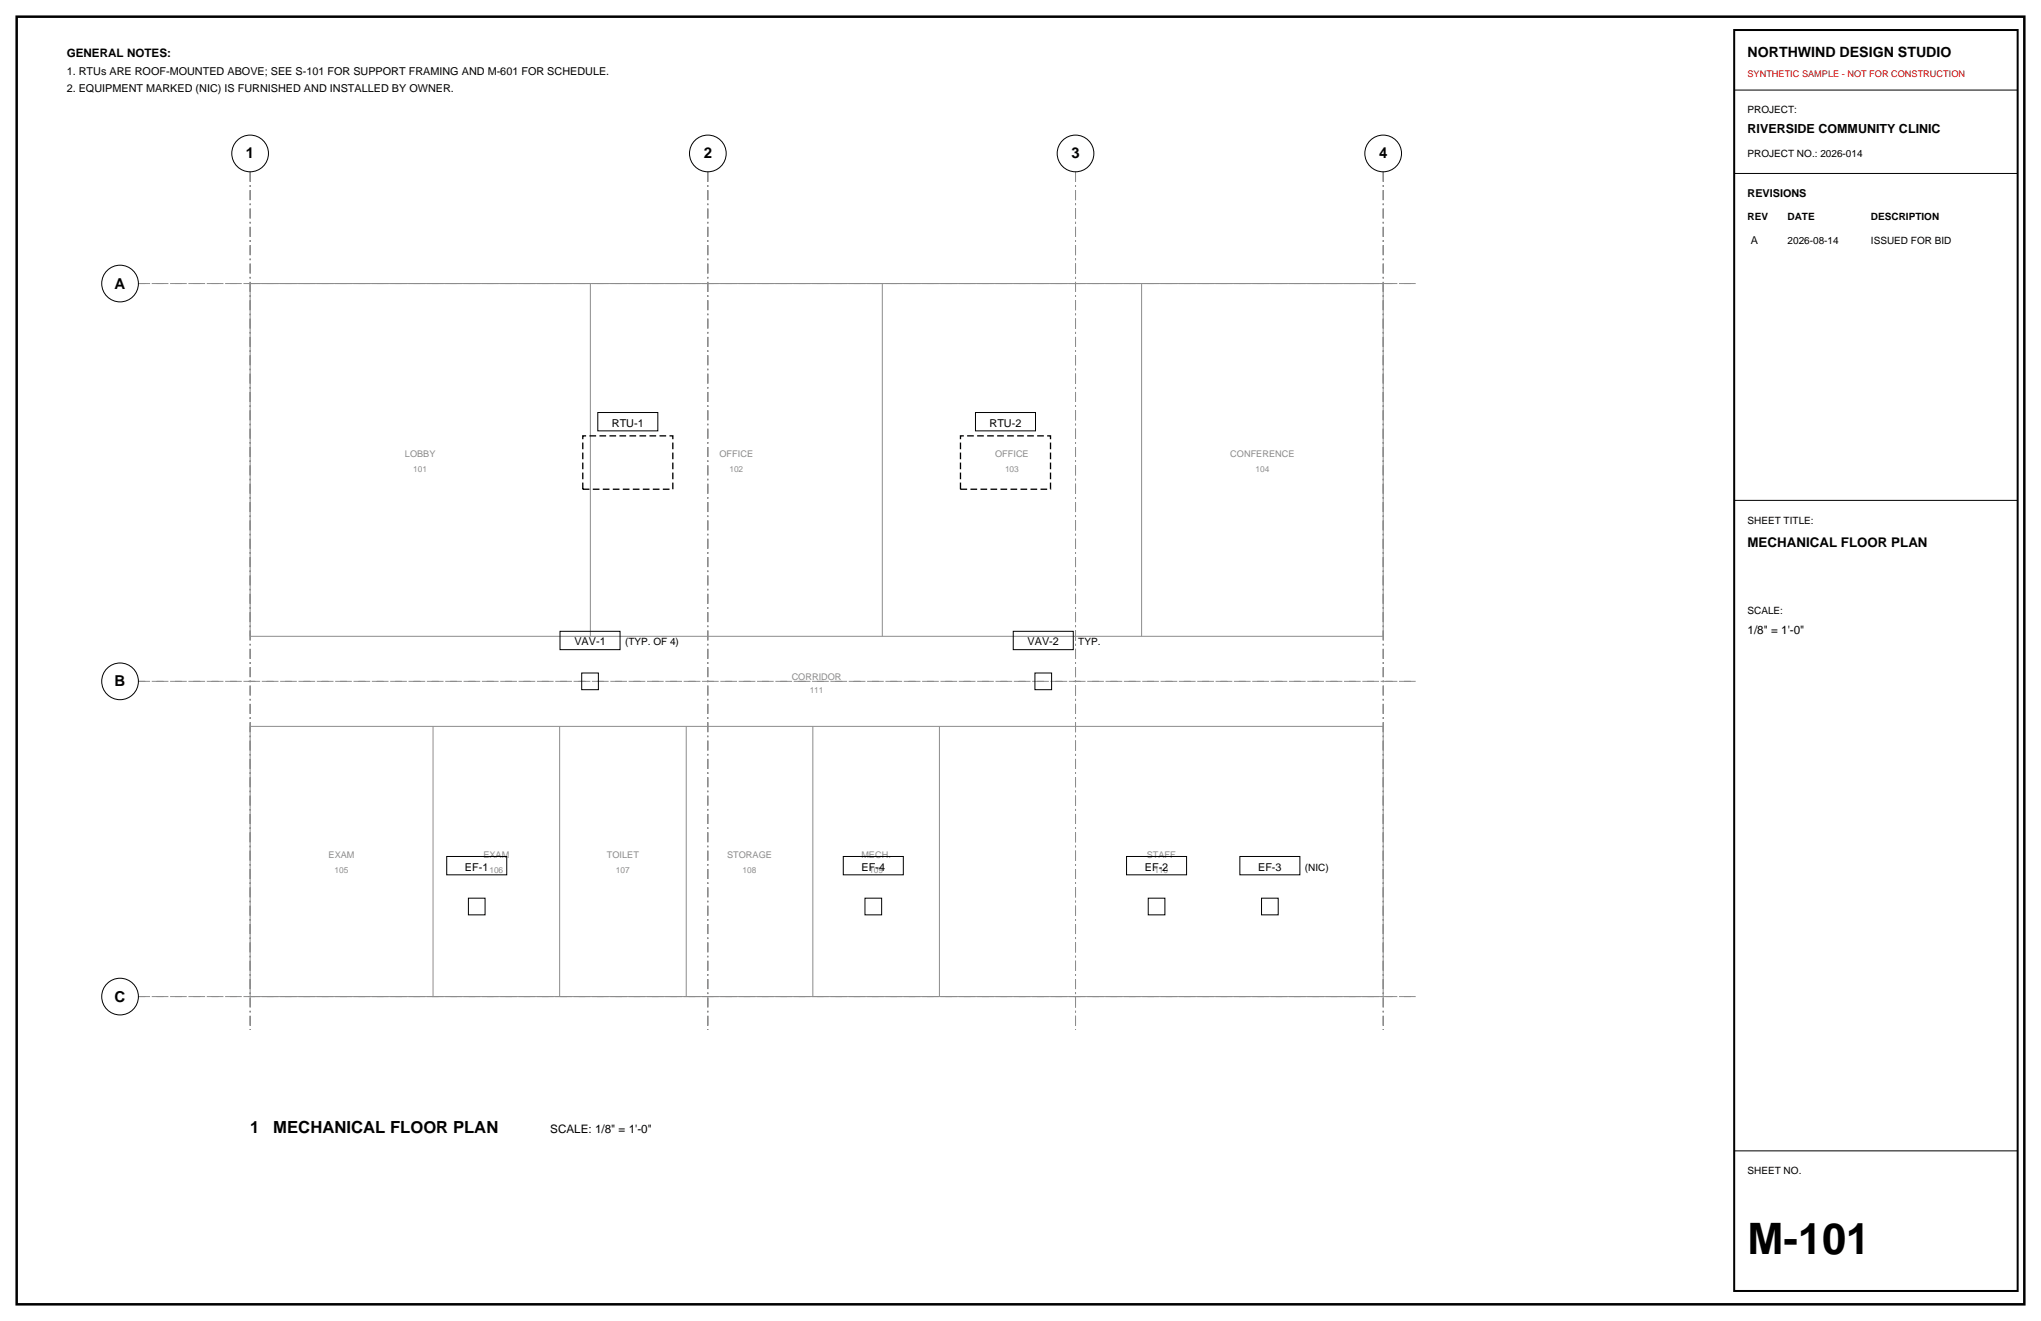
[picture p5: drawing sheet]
<svg xmlns="http://www.w3.org/2000/svg" width="432mm" height="279mm" viewBox="0 0 432 279" stroke-linecap="round" stroke-linejoin="round" font-family="sans-serif">
<defs><g id="words">
<text font-size="9.2" x="369.7" y="265.3">M-101</text>
<g font-size="3.5">
<text x="52.9" y="239.7">1</text>
<text x="57.8" y="239.7">MECHANICAL FLOOR PLAN</text>
</g>
<g font-size="3.2">
<text x="52" y="33.5">1</text>
<text x="148.9" y="33.5">2</text>
<text x="226.7" y="33.5">3</text>
<text x="291.7" y="33.5">4</text>
<text x="24.3" y="61">A</text>
<text x="24.3" y="145.2">B</text>
<text x="24.3" y="211.8">C</text>
</g>
<text font-size="3" x="369.7" y="12">NORTHWIND DESIGN STUDIO</text>
<text font-size="2.8" x="369.7" y="115.7">MECHANICAL FLOOR PLAN</text>
<text font-size="2.6" x="369.7" y="28.2">RIVERSIDE COMMUNITY CLINIC</text>
<g font-size="2.5">
<text x="14.1" y="12">GENERAL NOTES:</text>
<text x="369.7" y="134.1">1/8&quot; = 1'-0&quot;</text>
<text x="116.4" y="239.7">SCALE: 1/8&quot; = 1'-0&quot;</text>
</g>
<g font-size="2.3">
<text x="14.1" y="15.9">1. RTUs ARE ROOF-MOUNTED ABOVE; SEE S-101 FOR SUPPORT FRAMING AND M-601 FOR SCHEDULE.</text>
<text x="14.1" y="19.4">2. EQUIPMENT MARKED (NIC) IS FURNISHED AND INSTALLED BY OWNER.</text>
<text x="369.7" y="41.6">REVISIONS</text>
<text x="370.4" y="51.5">A</text>
<text x="129.4" y="90.2">RTU-1</text>
<text x="209.3" y="90.2">RTU-2</text>
<text x="121.5" y="136.5">VAV-1</text>
<text x="217.4" y="136.5">VAV-2</text>
<text x="98.4" y="184.1">EF-1</text>
<text x="182.3" y="184.1">EF-4</text>
<text x="242.2" y="184.1">EF-2</text>
<text x="266.2" y="184.1">EF-3</text>
</g>
<g font-size="2.1">
<text x="369.7" y="24">PROJECT:</text>
<text x="369.7" y="33.2">PROJECT NO.: 2026-014</text>
<text x="369.7" y="46.6">REV</text>
<text x="378.2" y="46.6">DATE</text>
<text x="395.8" y="46.6">DESCRIPTION</text>
<text x="378.2" y="51.5">2026-08-14</text>
<text x="395.8" y="51.5">ISSUED FOR BID</text>
<text x="369.7" y="110.8">SHEET TITLE:</text>
<text x="369.7" y="129.8">SCALE:</text>
<text x="132.2" y="136.5">(TYP. OF 4)</text>
<text x="228.1" y="136.5">TYP.</text>
<text x="276.1" y="184.1">(NIC)</text>
<text x="369.7" y="248.4">SHEET NO.</text>
</g>
<text font-size="1.9" fill="#d90d0d" x="369.7" y="16.2">SYNTHETIC SAMPLE - NOT FOR CONSTRUCTION</text>
<g font-size="1.9" fill="#8c8c8c">
<text x="85.7" y="96.6">LOBBY</text>
<text x="152.2" y="96.6">OFFICE</text>
<text x="210.5" y="96.6">OFFICE</text>
<text x="260.3" y="96.6">CONFERENCE</text>
<text x="167.5" y="143.8">CORRIDOR</text>
<text x="69.5" y="181.5">EXAM</text>
<text x="102.3" y="181.5">EXAM</text>
<text x="128.4" y="181.5">TOILET</text>
<text x="153.8" y="181.5">STORAGE</text>
<text x="182.2" y="181.5">MECH.</text>
<text x="242.6" y="181.5">STAFF</text>
</g>
<g font-size="1.8" fill="#8c8c8c">
<text x="87.4" y="99.7">101</text>
<text x="154.3" y="99.7">102</text>
<text x="212.6" y="99.7">103</text>
<text x="265.6" y="99.7">104</text>
<text x="171.3" y="146.6">111</text>
<text x="70.8" y="184.7">105</text>
<text x="103.5" y="184.7">106</text>
<text x="130.3" y="184.7">107</text>
<text x="157.1" y="184.7">108</text>
<text x="183.9" y="184.7">109</text>
<text x="244.2" y="184.7">110</text>
</g>
</g></defs>
<path d="M3.5 3.5h424.8v272.4h-424.8z" fill="none" stroke="#000" stroke-width=".53"/>
<path d="M52.9 36.3v181.5zM149.8 36.3v181.5zM227.5 36.3v181.5zM292.6 36.3v181.5zM29.3 60h270.4zM29.3 144.1h270.4zM29.3 210.8h270.4z" fill="none" stroke="#8c8c8c" stroke-width=".21" stroke-dasharray="2.1 .7 .4 .7" stroke-linecap="butt"/>
<g fill="none" stroke="#000" stroke-width=".21">
<path d="M366.9 19.1h60zM366.9 36.7h60zM126.5 87.3h12.7v3.8h-12.7zM206.4 87.3h12.7v3.8h-12.7zM366.9 105.8h60zM118.5 133.5h12.7v3.9h-12.7zM214.4 133.5h12.7v3.9h-12.7zM123.1 142.3h3.5v3.6h-3.5zM219 142.3h3.5v3.6h-3.5zM94.5 181.2h12.7v3.8h-12.7zM99.1 190h3.5v3.5h-3.5zM178.4 181.2h12.7v3.8h-12.7z"/>
<path d="M183 190h3.5v3.5h-3.5zM238.3 181.2h12.7v3.8h-12.7zM242.9 190h3.6v3.5h-3.6zM262.3 181.2h12.7v3.8h-12.7zM266.9 190h3.5v3.5h-3.5zM366.9 243.4h60z"/>
<circle cx="52.9" cy="32.5" r="3.9"/>
<circle cx="149.8" cy="32.5" r="3.9"/>
<circle cx="227.5" cy="32.5" r="3.9"/>
<circle cx="292.6" cy="32.5" r="3.9"/>
<circle cx="25.4" cy="60" r="3.9"/>
<circle cx="25.4" cy="144.1" r="3.9"/>
<circle cx="25.4" cy="210.8" r="3.9"/>
</g>
<g fill="none" stroke="#8c8c8c" stroke-width=".21">
<path d="M52.9 60h239.7zM52.9 60v74.6zM124.9 60v74.6zM186.7 60v74.6zM241.5 60v74.6zM292.6 60v74.6zM52.9 134.6h239.7zM52.9 153.6v57.2zM52.9 153.6h239.7zM91.6 153.6v57.2zM118.4 153.6v57.2zM145.2 153.6v57.2z"/>
<path d="M172 153.6v57.2zM198.7 153.6v57.2zM292.6 153.6v57.2zM52.9 210.8h239.7z"/>
</g>
<path d="M123.3 92.2h19v11.3h-19zM203.2 92.2h19v11.3h-19z" fill="none" stroke="#000" stroke-width=".28" stroke-dasharray="1.4 .7" stroke-linecap="butt"/>
<path d="M366.9 6.4h60v266.6h-60z" fill="none" stroke="#000" stroke-width=".42"/>
<use href="#words"/>
</svg>
